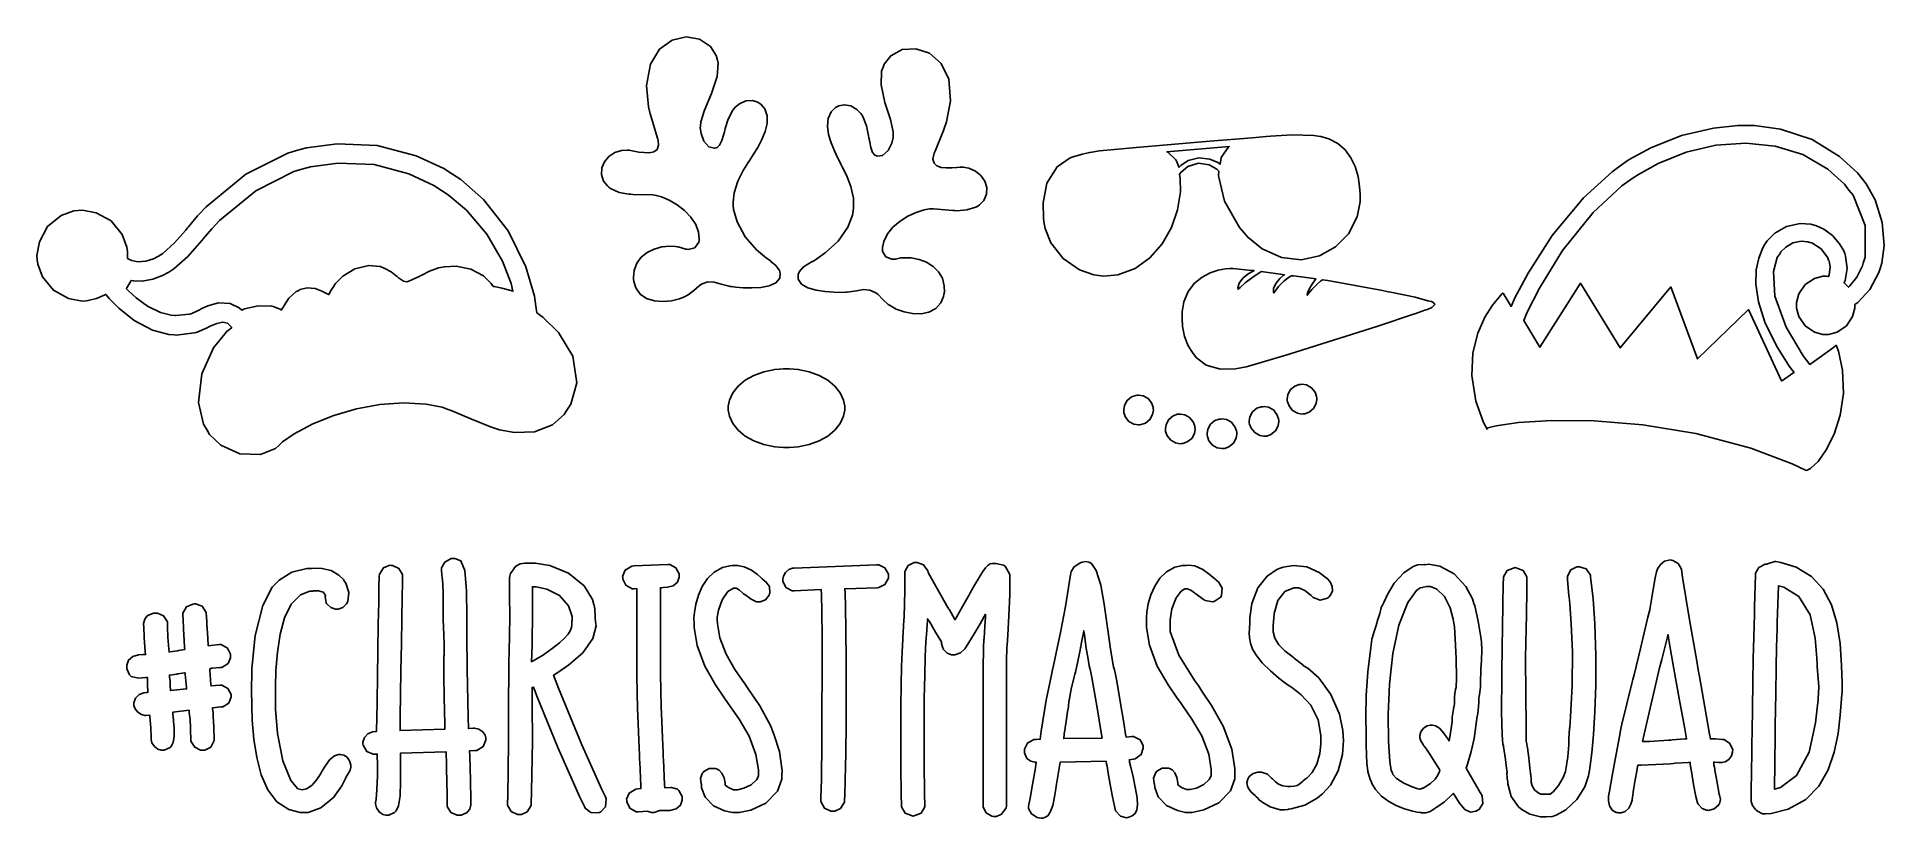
# Model space of a CAD drawing. Extents: x 0.26 to 6.99, y 1.47 to 4.32.
import ezdxf

# ---------------------------------------------------------------- set-up
doc = ezdxf.new("R2010")
doc.units = 0
doc.layers.get('0').update_dxf_attribs({"linetype": 'CONTINUOUS'})

msp = doc.modelspace()

# ---------------------------------------------------------------- linework, layer by layer
at = {"color": 254}
for points in [[(2.96669, 3.46386), (2.96815, 3.45839), (2.9661, 3.44011), (2.95193, 3.4235), (2.9279, 3.41292), (2.89751, 3.40728), (2.86442, 3.40533), (2.83231, 3.40603), (2.80474, 3.40826), (2.79021, 3.41), (2.78543, 3.41075), (2.77707, 3.41228), (2.7525, 3.41906), (2.72694, 3.42626), (2.7035, 3.42703), (2.68306, 3.41976), (2.67708, 3.41596), (2.6729, 3.41314), (2.65283, 3.39594), (2.63172, 3.37983), (2.62706, 3.37744), (2.62082, 3.37397), (2.60075, 3.36594), (2.57101, 3.35835), (2.53976, 3.35542), (2.50911, 3.35792), (2.48107, 3.3666), (2.45774, 3.38217), (2.44114, 3.40533), (2.43392, 3.42887), (2.43332, 3.43679), (2.43267, 3.44456), (2.435, 3.46815), (2.44476, 3.4949), (2.4611, 3.51699), (2.48269, 3.53435), (2.50808, 3.54688), (2.53603, 3.55447), (2.565, 3.55701), (2.58664, 3.55583), (2.59375, 3.55453), (2.59636, 3.55431), (2.62418, 3.54644), (2.62706, 3.54617), (2.63254, 3.54568), (2.65608, 3.55181), (2.67079, 3.57194), (2.67188, 3.57844), (2.67279, 3.58567), (2.67051, 3.60796), (2.65994, 3.63644), (2.64204, 3.66314), (2.61871, 3.68733), (2.5919, 3.70822), (2.56347, 3.72499), (2.53532, 3.73687), (2.51594, 3.74224), (2.50939, 3.74306), (2.50206, 3.74387), (2.43093, 3.74571), (2.42393, 3.74621), (2.41661, 3.74647), (2.38108, 3.75261), (2.34918, 3.76758), (2.34375, 3.77225), (2.33811, 3.77692), (2.32433, 3.79465), (2.31603, 3.81858), (2.31733, 3.8425), (2.32682, 3.86481), (2.34304, 3.88396), (2.36453, 3.89839), (2.38992, 3.90642), (2.41092, 3.90761), (2.41769, 3.90657), (2.42176, 3.90593), (2.43397, 3.90365), (2.45285, 3.90033), (2.47254, 3.89806), (2.49126, 3.898), (2.50732, 3.90164), (2.51887, 3.91015), (2.52436, 3.92492), (2.52328, 3.94189), (2.52186, 3.94721), (2.51975, 3.95503), (2.4961, 4.0319), (2.49376, 4.03993), (2.48757, 4.06494), (2.48096, 4.14285), (2.4949, 4.22103), (2.52838, 4.27582), (2.57422, 4.30832), (2.62522, 4.31976), (2.67421, 4.31136), (2.71403, 4.28435), (2.7346, 4.25174), (2.73753, 4.2399), (2.7411, 4.22461), (2.73757, 4.17518), (2.71707, 4.11322), (2.69162, 4.05344), (2.67806, 4.00988), (2.67708, 3.99511), (2.6766, 3.9885), (2.67942, 3.96832), (2.68967, 3.93956), (2.70796, 3.91883), (2.72851, 3.91417), (2.73438, 3.91596), (2.7379, 3.9171), (2.74685, 3.92589), (2.75543, 3.94293), (2.76129, 3.96213), (2.76443, 3.97444), (2.76563, 3.97846), (2.76768, 3.98551), (2.7781, 4.02056), (2.79482, 4.053), (2.80003, 4.05871), (2.8041, 4.06358), (2.81913, 4.0759), (2.84229, 4.08658), (2.86719, 4.08832), (2.88639, 4.08214), (2.89165, 4.07844), (2.89751, 4.07443), (2.91183, 4.05751), (2.92068, 4.03233), (2.92042, 4.00429), (2.91314, 3.97483), (2.90104, 3.94542), (2.88624, 3.91737), (2.87093, 3.89219), (2.86074, 3.87646), (2.85732, 3.87121), (2.85107, 3.86187), (2.83317, 3.83317), (2.81299, 3.79362), (2.79986, 3.75168), (2.79611, 3.71778), (2.79688, 3.7066), (2.79796, 3.69129), (2.81049, 3.64606), (2.83979, 3.59153), (2.88124, 3.544), (2.91803, 3.51329), (2.93126, 3.5045), (2.93408, 3.50168), (2.95128, 3.48654), (2.96539, 3.46832), (2.96669, 3.46386)], [(3.03543, 3.45975), (3.03331, 3.45458), (3.03331, 3.43658), (3.04563, 3.41883), (3.06858, 3.40588), (3.09842, 3.39708), (3.13135, 3.39182), (3.16374, 3.38926), (3.19168, 3.38889), (3.20654, 3.38943), (3.21149, 3.38992), (3.21994, 3.39063), (3.24522, 3.39469), (3.27149, 3.39903), (3.29476, 3.39757), (3.31418, 3.38883), (3.31976, 3.38471), (3.32368, 3.38189), (3.3419, 3.36339), (3.36117, 3.34489), (3.36561, 3.34201), (3.37153, 3.33806), (3.39079, 3.32818), (3.41971, 3.31776), (3.45042, 3.31168), (3.48113, 3.31104), (3.50976, 3.31674), (3.5345, 3.32975), (3.55339, 3.35107), (3.5631, 3.37375), (3.56456, 3.38163), (3.56586, 3.38932), (3.56581, 3.41303), (3.55886, 3.44054), (3.54486, 3.46408), (3.52522, 3.48346), (3.50119, 3.49843), (3.47401, 3.50879), (3.4451, 3.51432), (3.4229, 3.5154), (3.41564, 3.51492), (3.40701, 3.51492), (3.38764, 3.50971), (3.38124, 3.50971), (3.37408, 3.50971), (3.35271, 3.51807), (3.3406, 3.53842), (3.3406, 3.54514), (3.34039, 3.55246), (3.34494, 3.57443), (3.35829, 3.60183), (3.37875, 3.62668), (3.40429, 3.64839), (3.433, 3.6665), (3.46294, 3.68033), (3.49214, 3.6894), (3.5121, 3.69287), (3.51878, 3.69303), (3.52604, 3.69331), (3.59711, 3.68733), (3.60417, 3.68679), (3.61143, 3.68658), (3.64735, 3.68929), (3.68121, 3.69982), (3.6875, 3.70344), (3.69358, 3.70751), (3.70925, 3.72374), (3.71994, 3.74675), (3.72097, 3.77067), (3.71365, 3.79383), (3.69933, 3.81461), (3.67942, 3.83122), (3.65522, 3.84201), (3.63482, 3.84543), (3.62815, 3.84517), (3.62403, 3.84494), (3.61171, 3.84403), (3.59272, 3.84272), (3.57297, 3.84256), (3.55442, 3.84451), (3.53885, 3.84972), (3.52821, 3.85938), (3.52436, 3.87446), (3.52718, 3.89106), (3.52919, 3.89615), (3.53201, 3.90375), (3.56304, 3.97825), (3.56565, 3.98579), (3.57422, 4.00993), (3.58849, 4.08653), (3.58236, 4.16553), (3.55442, 4.22331), (3.51193, 4.26031), (3.46229, 4.27696), (3.41265, 4.27382), (3.37039, 4.25125), (3.34674, 4.22114), (3.34272, 4.20975), (3.33729, 4.19482), (3.33535, 4.14492), (3.34961, 4.08083), (3.36951, 4.01872), (3.37935, 3.97444), (3.37918, 3.95975), (3.37896, 3.95313), (3.37392, 3.93326), (3.36068, 3.90582), (3.34076, 3.88737), (3.32075, 3.88542), (3.31565, 3.88786), (3.31228, 3.88938), (3.30453, 3.89914), (3.29801, 3.91704), (3.29406, 3.93653), (3.29183, 3.94857), (3.29064, 3.95242), (3.28933, 3.95975), (3.2819, 3.99567), (3.26872, 4.02951), (3.2646, 4.03575), (3.26112, 4.04118), (3.24735, 4.05528), (3.22538, 4.06847), (3.20085, 4.07286), (3.18153, 4.06901), (3.17606, 4.06597), (3.16971, 4.06256), (3.15338, 4.04715), (3.14193, 4.02289), (3.13949, 3.9949), (3.14399, 3.96485), (3.15321, 3.93435), (3.16515, 3.905), (3.17763, 3.87858), (3.18582, 3.86214), (3.18853, 3.85661), (3.19379, 3.84668), (3.20888, 3.81646), (3.22538, 3.77512), (3.23465, 3.73182), (3.23519, 3.69706), (3.23335, 3.68576), (3.2309, 3.67074), (3.21386, 3.62706), (3.17876, 3.5759), (3.13206, 3.53256), (3.09212, 3.50504), (3.07813, 3.49724), (3.07394, 3.49517), (3.05285, 3.48199), (3.03694, 3.46419), (3.03543, 3.45975)], [(6.91146, 3.80138), (6.89344, 3.82438), (6.82844, 3.8846), (6.72825, 3.94581), (6.61333, 3.98378), (6.51818, 3.99707), (6.48643, 3.99724), (6.45708, 3.99724), (6.36908, 3.98785), (6.25261, 3.96039), (6.14074, 3.91596), (6.0619, 3.87261), (6.03749, 3.85558), (5.99908, 3.82878), (5.89458, 3.73307), (5.78043, 3.59592), (5.69325, 3.45921), (5.64546, 3.36876), (5.63124, 3.33783), (5.60211, 3.38574), (5.59793, 3.38303), (5.58724, 3.37201), (5.56304, 3.34244), (5.53526, 3.29801), (5.5096, 3.23981), (5.49186, 3.16889), (5.48779, 3.08621), (5.50315, 2.99289), (5.53114, 2.91444), (5.54372, 2.88992), (5.54693, 2.89572), (5.57667, 2.90201), (5.65821, 2.91417), (5.78011, 2.92193), (5.93408, 2.92096), (6.11176, 2.90679), (6.30485, 2.875), (6.5051, 2.82124), (6.65597, 2.76438), (6.70415, 2.741), (6.7079, 2.73981), (6.72293, 2.74724), (6.74968, 2.77285), (6.77968, 2.81543), (6.80832, 2.8725), (6.83089, 2.94157), (6.84272, 3.02018), (6.83919, 3.1059), (6.82389, 3.17453), (6.81565, 3.19618), (6.81483, 3.19488), (6.80604, 3.18778), (6.78444, 3.17188), (6.7545, 3.15067), (6.72846, 3.13249), (6.71978, 3.12642), (6.69558, 3.15815), (6.63396, 3.26161), (6.59283, 3.37528), (6.58778, 3.46522), (6.60129, 3.51574), (6.6104, 3.52951), (6.61481, 3.53618), (6.632, 3.5536), (6.65842, 3.56912), (6.68815, 3.57525), (6.71218, 3.5734), (6.71978, 3.57118), (6.7276, 3.56912), (6.76156, 3.54753), (6.78564, 3.51443), (6.78851, 3.50663), (6.78982, 3.50353), (6.79394, 3.48122), (6.79085, 3.45324), (6.78851, 3.44721), (6.78592, 3.44721), (6.78006, 3.44824), (6.7781, 3.44824), (6.76779, 3.44824), (6.73687, 3.43989), (6.70307, 3.41704), (6.68024, 3.38325), (6.67188, 3.35232), (6.67188, 3.34201), (6.67188, 3.33176), (6.68024, 3.30083), (6.70307, 3.26704), (6.73687, 3.24419), (6.76779, 3.23579), (6.7781, 3.23579), (6.78842, 3.23579), (6.81933, 3.24419), (6.85314, 3.26704), (6.87597, 3.30083), (6.88439, 3.33176), (6.88439, 3.34201), (6.88439, 3.34283), (6.88439, 3.34463), (6.88439, 3.34517), (6.89453, 3.35221), (6.93842, 3.39974), (6.97131, 3.46132), (6.97601, 3.47538), (6.98215, 3.49556), (6.9904, 3.55914), (6.98394, 3.64388), (6.95742, 3.72586), (6.92492, 3.78407), (6.91146, 3.80138)], [(2.08128, 3.31392), (2.0771, 3.33886), (2.07189, 3.37532), (2.04096, 3.48236), (1.97651, 3.61312), (1.88633, 3.72711), (1.80339, 3.80024), (1.77289, 3.82015), (1.74208, 3.84017), (1.64122, 3.88699), (1.49957, 3.92421), (1.35259, 3.93078), (1.24094, 3.91569), (1.20519, 3.90554), (1.17339, 3.89643), (1.01991, 3.81922), (0.875271, 3.7009), (0.847928, 3.67117), (0.84451, 3.66754), (0.811415, 3.62819), (0.808322, 3.62429), (0.800239, 3.61496), (0.760254, 3.56967), (0.717665, 3.5306), (0.708333, 3.52431), (0.702528, 3.52061), (0.683757, 3.51144), (0.655599, 3.50271), (0.626411, 3.5006), (0.605197, 3.50467), (0.598958, 3.50765), (0.588542, 3.51286), (0.588542, 3.51915), (0.588542, 3.53321), (0.588542, 3.53788), (0.587076, 3.55382), (0.569715, 3.60042), (0.529785, 3.64908), (0.474393, 3.67936), (0.425347, 3.6881), (0.409397, 3.68679), (0.3935, 3.68554), (0.346843, 3.66851), (0.298178, 3.62847), (0.26785, 3.57286), (0.259115, 3.52371), (0.260417, 3.50765), (0.261882, 3.49175), (0.279189, 3.44515), (0.319119, 3.39649), (0.374511, 3.36615), (0.423557, 3.35742), (0.439561, 3.35867), (0.446072, 3.35921), (0.4764, 3.36626), (0.504178, 3.37853), (0.509386, 3.38163), (0.511447, 3.3795), (0.522515, 3.36697), (0.557943, 3.33111), (0.613932, 3.28592), (0.68061, 3.25108), (0.739475, 3.23514), (0.759386, 3.23367), (0.766385, 3.23346), (0.833062, 3.24126), (0.839572, 3.24306), (0.843207, 3.24414), (0.879665, 3.26004), (0.883356, 3.26183), (0.89095, 3.26557), (0.914225, 3.27572), (0.936199, 3.28082), (0.953017, 3.27621), (0.965386, 3.26508), (0.96875, 3.26074), (0.949707, 3.24533), (0.902724, 3.18653), (0.859483, 3.09179), (0.848469, 2.98807), (0.866428, 2.90924), (0.879178, 2.88683), (0.888075, 2.87104), (0.929525, 2.83182), (0.998699, 2.80035), (1.07368, 2.79861), (1.12798, 2.82042), (1.14166, 2.83263), (1.15457, 2.84381), (1.19705, 2.87299), (1.26443, 2.90944), (1.34082, 2.94049), (1.42329, 2.96468), (1.50879, 2.98062), (1.5944, 2.98676), (1.67719, 2.98167), (1.73551, 2.97017), (1.75418, 2.96386), (1.76872, 2.95893), (1.83979, 2.92865), (1.91194, 2.89882), (1.92708, 2.8941), (1.94467, 2.88835), (1.99989, 2.87831), (2.0721, 2.88086), (2.13769, 2.90642), (2.18061, 2.94433), (2.19065, 2.95975), (2.20458, 2.98139), (2.22613, 3.05946), (2.21208, 3.15597), (2.16, 3.24289), (2.10286, 3.29899), (2.08128, 3.31392)], [(4.92811, 3.95865), (4.91249, 3.96078), (4.83333, 3.96311), (4.75418, 3.95817), (4.73856, 3.9566), (4.68718, 3.95231), (4.53315, 3.93956), (4.37799, 3.92681), (4.26481, 3.91732), (4.18554, 3.91015), (4.13183, 3.90429), (4.0956, 3.89876), (4.06863, 3.89258), (4.0491, 3.88678), (4.04269, 3.88471), (4.02501, 3.87912), (3.97706, 3.84608), (3.93956, 3.78694), (3.92551, 3.71556), (3.92714, 3.65853), (3.93024, 3.63992), (3.93321, 3.6219), (3.95426, 3.56976), (3.99843, 3.51193), (4.05821, 3.47076), (4.11106, 3.45242), (4.12918, 3.45036), (4.14621, 3.44846), (4.19857, 3.45324), (4.26074, 3.47581), (4.31467, 3.51432), (4.35921, 3.56521), (4.39339, 3.62483), (4.41613, 3.68946), (4.42626, 3.75543), (4.42557, 3.80354), (4.4229, 3.81912), (4.42865, 3.82758), (4.45367, 3.84771), (4.49192, 3.8596), (4.53131, 3.85411), (4.55881, 3.83811), (4.56565, 3.83057), (4.56538, 3.81364), (4.58681, 3.72174), (4.64111, 3.62565), (4.65728, 3.60661), (4.67171, 3.58996), (4.72424, 3.54764), (4.79514, 3.51563), (4.86604, 3.50792), (4.93294, 3.52175), (4.99186, 3.55431), (5.0389, 3.60281), (5.06999, 3.66461), (5.08128, 3.71881), (5.08128, 3.73682), (5.08128, 3.74631), (5.07937, 3.77468), (5.0734, 3.81179), (5.06299, 3.84706), (5.04764, 3.87939), (5.02692, 3.90782), (5.00038, 3.93121), (4.96756, 3.94851), (4.9381, 3.95725), (4.92811, 3.95865)], [(4.57497, 3.88053), (4.57497, 3.88053), (4.57497, 3.88053), (4.57497, 3.88053), (4.57417, 3.87819), (4.57058, 3.85792), (4.57086, 3.85558), (4.56267, 3.86187), (4.53347, 3.87472), (4.49306, 3.87912), (4.45404, 3.86893), (4.42763, 3.85167), (4.42085, 3.84407), (4.42003, 3.84592), (4.41325, 3.86469), (4.41249, 3.86703), (4.41146, 3.86806), (4.40907, 3.87147), (4.38043, 3.89931), (4.37706, 3.90136), (4.60417, 3.92014), (4.60075, 3.91704), (4.57656, 3.88444), (4.57497, 3.88053)], [(6.91461, 3.49511), (6.91174, 3.48579), (6.89176, 3.44476), (6.8661, 3.4126), (6.8604, 3.40767), (6.8591, 3.40924), (6.84608, 3.42301), (6.84478, 3.42432), (6.84814, 3.4324), (6.85558, 3.47592), (6.84999, 3.52143), (6.8469, 3.53054), (6.84343, 3.53982), (6.82856, 3.56586), (6.80285, 3.59581), (6.77126, 3.61893), (6.74468, 3.63118), (6.7354, 3.63368), (6.7231, 3.63704), (6.68414, 3.63938), (6.63542, 3.62912), (6.59212, 3.60428), (6.56435, 3.57661), (6.55729, 3.56597), (6.55404, 3.56099), (6.54563, 3.54508), (6.53358, 3.51357), (6.52485, 3.47136), (6.52317, 3.41835), (6.53233, 3.35449), (6.5561, 3.27979), (6.59819, 3.19401), (6.64513, 3.12044), (6.66249, 3.09722), (6.65831, 3.0944), (6.61974, 3.06836), (6.61664, 3.06597), (6.49582, 3.32639), (6.31044, 3.14615), (6.21354, 3.40869), (6.02919, 3.18679), (5.88439, 3.42219), (5.73643, 3.18892), (5.67708, 3.28678), (5.69011, 3.31679), (5.73438, 3.40462), (5.81836, 3.54167), (5.93061, 3.68044), (6.03444, 3.77686), (6.07292, 3.8035), (6.09511, 3.81907), (6.16678, 3.85867), (6.26947, 3.89968), (6.37728, 3.92497), (6.48643, 3.93306), (6.59326, 3.92231), (6.69401, 3.89128), (6.785, 3.83826), (6.84586, 3.7831), (6.86253, 3.76183), (6.87788, 3.74257), (6.9221, 3.63319), (6.9216, 3.51753), (6.91461, 3.49511)], [(0.849989, 3.32433), (0.847114, 3.32275), (0.820801, 3.31131), (0.818739, 3.31076), (0.81429, 3.30946), (0.766656, 3.30431), (0.761447, 3.30453), (0.74821, 3.30544), (0.708985, 3.3156), (0.662326, 3.33838), (0.620931, 3.36897), (0.593099, 3.39453), (0.584364, 3.40349), (0.586154, 3.40588), (0.600803, 3.43001), (0.602106, 3.43261), (0.611925, 3.43078), (0.642415, 3.43024), (0.681099, 3.43696), (0.716417, 3.45008), (0.739583, 3.46229), (0.746853, 3.46701), (0.758301, 3.47483), (0.808811, 3.52018), (0.853082, 3.56967), (0.861436, 3.57954), (0.864529, 3.58344), (0.896104, 3.6199), (0.898981, 3.62326), (0.924479, 3.65039), (1.05675, 3.75874), (1.19531, 3.82954), (1.22396, 3.83783), (1.25591, 3.84685), (1.35579, 3.86025), (1.48757, 3.85439), (1.6149, 3.82101), (1.70568, 3.77881), (1.73335, 3.76074), (1.75749, 3.74485), (1.82411, 3.68826), (1.89871, 3.60157), (1.95568, 3.50256), (1.98682, 3.42111), (1.99376, 3.39307), (1.98643, 3.39567), (1.9535, 3.40468), (1.92626, 3.41), (1.92188, 3.41075), (1.91471, 3.4215), (1.88601, 3.44894), (1.84006, 3.47368), (1.78706, 3.48415), (1.74397, 3.48247), (1.73019, 3.47949), (1.72287, 3.47797), (1.69011, 3.46636), (1.66146, 3.45221), (1.65625, 3.44933), (1.65235, 3.447), (1.61404, 3.42953), (1.6104, 3.4285), (1.60753, 3.42774), (1.59463, 3.42996), (1.5771, 3.44206), (1.57189, 3.44618), (1.56847, 3.44906), (1.54958, 3.46354), (1.52707, 3.4764), (1.52186, 3.47846), (1.50956, 3.48318), (1.46858, 3.48693), (1.41781, 3.47499), (1.37343, 3.4476), (1.34646, 3.42025), (1.33957, 3.40972), (1.33849, 3.40821), (1.32916, 3.39279), (1.32813, 3.39094), (1.32785, 3.39019), (1.32341, 3.38135), (1.32292, 3.38053), (1.32237, 3.38081), (1.31717, 3.38346), (1.31668, 3.38368), (1.31196, 3.38629), (1.29774, 3.39372), (1.273, 3.40272), (1.24387, 3.40511), (1.2188, 3.39908), (1.21148, 3.39513), (1.20416, 3.39176), (1.1773, 3.36783), (1.15988, 3.34076), (1.15728, 3.33578), (1.15674, 3.33475), (1.1505, 3.32514), (1.15001, 3.32433), (1.14974, 3.3246), (1.14708, 3.32617), (1.14686, 3.32639), (1.14502, 3.32721), (1.12603, 3.33529), (1.12397, 3.33578), (1.11458, 3.33817), (1.06538, 3.33985), (1.01508, 3.3285), (1.00521, 3.32433), (0.996474, 3.33242), (0.962782, 3.34853), (0.920518, 3.35047), (0.881836, 3.33942), (0.857801, 3.32835), (0.849989, 3.32433)], [(4.94374, 3.43474), (4.93815, 3.43115), (4.92279, 3.41803), (4.90522, 3.39958), (4.89307, 3.38465), (4.88857, 3.37847), (4.88857, 3.37847), (4.88807, 3.38118), (4.89046, 3.38997), (4.89789, 3.40543), (4.90847, 3.42231), (4.91683, 3.43408), (4.91982, 3.43782), (4.91222, 3.43892), (4.83854, 3.44883), (4.83128, 3.44933), (4.82406, 3.44575), (4.80442, 3.43093), (4.78407, 3.40989), (4.77115, 3.39296), (4.76665, 3.38683), (4.76665, 3.38683), (4.76503, 3.39063), (4.76579, 3.40429), (4.77458, 3.42253), (4.78907, 3.43956), (4.80094, 3.45031), (4.80524, 3.45344), (4.79764, 3.45454), (4.7284, 3.46419), (4.7219, 3.46496), (4.71343, 3.46067), (4.68961, 3.44493), (4.66233, 3.42329), (4.64344, 3.40636), (4.63644, 3.40033), (4.63644, 3.40033), (4.6359, 3.40576), (4.64031, 3.42264), (4.65386, 3.44125), (4.67333, 3.45632), (4.68924, 3.46544), (4.69476, 3.46804), (4.68668, 3.46912), (4.61714, 3.47592), (4.61143, 3.4764), (4.60607, 3.47629), (4.59006, 3.47467), (4.56364, 3.46935), (4.5345, 3.45953), (4.50504, 3.44413), (4.47771, 3.4221), (4.45486, 3.39231), (4.43892, 3.35385), (4.43251, 3.31765), (4.43229, 3.30556), (4.43207, 3.29536), (4.43381, 3.26465), (4.44086, 3.22825), (4.45454, 3.19456), (4.47, 3.16949), (4.47601, 3.16178), (4.48481, 3.15056), (4.52061, 3.12414), (4.5721, 3.10872), (4.62631, 3.10969), (4.66618, 3.11746), (4.67914, 3.12121), (4.69086, 3.12463), (4.8099, 3.16054), (4.82189, 3.1639), (4.84868, 3.17225), (5.11871, 3.25683), (5.14583, 3.26594), (5.15647, 3.26938), (5.26508, 3.3061), (5.27604, 3.30974), (5.27994, 3.31131), (5.32107, 3.32488), (5.32497, 3.32639), (5.32656, 3.32693), (5.34244, 3.33371), (5.35292, 3.34517), (5.35211, 3.34722), (5.35129, 3.34933), (5.34071, 3.35574), (5.32861, 3.35846), (5.3271, 3.35867), (5.32422, 3.35975), (5.29346, 3.36833), (5.29064, 3.36908), (5.28174, 3.37147), (5.19243, 3.38943), (5.18332, 3.39094), (5.16249, 3.39594), (4.963, 3.43164), (4.94374, 3.43474)], [(3.20313, 2.96701), (3.20313, 2.95979), (3.19879, 2.9381), (3.18642, 2.91108), (3.16678, 2.88667), (3.14085, 2.8654), (3.10938, 2.84782), (3.07329, 2.83458), (3.03342, 2.82617), (3.00131, 2.82324), (2.99061, 2.82324), (2.97987, 2.82324), (2.94775, 2.82617), (2.90788, 2.83458), (2.87181, 2.84782), (2.84033, 2.8654), (2.8144, 2.88667), (2.79476, 2.91108), (2.78239, 2.9381), (2.7781, 2.95979), (2.7781, 2.96701), (2.7781, 2.97428), (2.78239, 2.99599), (2.79476, 3.023), (2.8144, 3.04742), (2.84033, 3.06868), (2.87181, 3.08626), (2.90788, 3.0995), (2.94775, 3.10792), (2.97987, 3.11079), (2.99061, 3.11079), (3.00131, 3.11079), (3.03342, 3.10792), (3.07329, 3.0995), (3.10938, 3.08626), (3.14085, 3.06868), (3.16678, 3.04742), (3.18642, 3.023), (3.19879, 2.99599), (3.20313, 2.97428), (3.20313, 2.96701)], [(4.87397, 2.94618), (4.87924, 2.94656), (4.89481, 2.9521), (4.91092, 2.96522), (4.92079, 2.9834), (4.92344, 2.99935), (4.9229, 3.0045), (4.92253, 3.00982), (4.91699, 3.02539), (4.90392, 3.0415), (4.88569, 3.05143), (4.86974, 3.05404), (4.86458, 3.0535), (4.85926, 3.05317), (4.84369, 3.04764), (4.82758, 3.0345), (4.81771, 3.01628), (4.81506, 3.00032), (4.81565, 2.99511), (4.81619, 2.99007), (4.82194, 2.97521), (4.83501, 2.95893), (4.85297, 2.94857), (4.86882, 2.94564), (4.87397, 2.94618)], [(4.21978, 2.95557), (4.2194, 2.96089), (4.22228, 2.977), (4.23215, 2.9949), (4.24804, 3.00771), (4.26346, 3.01335), (4.26878, 3.01389), (4.27399, 3.01443), (4.29015, 3.01183), (4.30806, 3.00196), (4.32086, 2.98579), (4.32656, 2.97026), (4.3271, 2.96496), (4.32758, 2.95975), (4.32497, 2.94358), (4.31506, 2.92563), (4.29893, 2.91282), (4.28336, 2.90713), (4.2781, 2.90657), (4.27289, 2.90588), (4.25667, 2.90826), (4.23876, 2.91824), (4.22597, 2.93463), (4.22032, 2.95025), (4.21978, 2.95557)], [(4.7354, 2.8649), (4.74067, 2.86529), (4.75624, 2.87082), (4.77235, 2.88396), (4.78228, 2.90218), (4.78494, 2.91812), (4.7844, 2.92329), (4.78386, 2.9286), (4.77806, 2.94413), (4.76497, 2.96029), (4.74696, 2.97017), (4.73112, 2.97276), (4.72601, 2.97222), (4.72071, 2.9719), (4.70518, 2.96636), (4.68901, 2.95324), (4.67914, 2.93506), (4.67649, 2.91911), (4.67708, 2.9139), (4.67779, 2.90875), (4.68397, 2.89367), (4.69726, 2.87771), (4.715, 2.86762), (4.73036, 2.86458), (4.7354, 2.8649)], [(4.43024, 2.83783), (4.43549, 2.83822), (4.45101, 2.84375), (4.46718, 2.85688), (4.47706, 2.87506), (4.47971, 2.891), (4.47917, 2.89615), (4.47863, 2.90147), (4.47282, 2.91704), (4.45975, 2.93317), (4.44179, 2.94308), (4.42594, 2.94569), (4.42085, 2.94515), (4.41553, 2.94461), (4.39996, 2.93886), (4.38385, 2.92578), (4.37392, 2.90782), (4.37131, 2.89199), (4.37185, 2.88683), (4.3724, 2.88167), (4.37804, 2.8666), (4.39085, 2.85064), (4.40881, 2.84056), (4.42492, 2.83751), (4.43024, 2.83783)], [(4.58231, 2.82015), (4.58757, 2.82053), (4.60314, 2.82607), (4.61925, 2.83914), (4.62912, 2.85736), (4.63178, 2.87332), (4.63124, 2.87847), (4.63069, 2.88379), (4.62489, 2.89936), (4.61182, 2.91547), (4.59386, 2.92535), (4.57801, 2.92796), (4.57292, 2.9274), (4.5676, 2.92708), (4.55203, 2.92156), (4.53592, 2.90842), (4.52604, 2.89025), (4.52339, 2.87429), (4.52399, 2.86908), (4.52431, 2.86382), (4.52968, 2.84825), (4.54254, 2.83214), (4.56071, 2.82226), (4.57699, 2.81961), (4.58231, 2.82015)], [(1.36252, 1.70454), (1.35775, 1.70454), (1.34343, 1.69997), (1.32704, 1.68685), (1.31152, 1.6659), (1.29883, 1.64497), (1.29481, 1.63786), (1.29134, 1.63178), (1.27968, 1.61426), (1.26172, 1.59321), (1.24175, 1.57943), (1.22559, 1.57622), (1.22081, 1.57742), (1.21034, 1.58024), (1.18479, 1.61046), (1.15533, 1.68212), (1.13542, 1.78196), (1.12815, 1.87001), (1.12815, 1.89931), (1.12815, 1.91211), (1.12836, 1.95047), (1.13026, 2.0115), (1.13531, 2.07731), (1.14518, 2.14279), (1.16146, 2.20296), (1.18571, 2.25265), (1.21951, 2.28683), (1.2532, 2.30003), (1.26459, 2.30035), (1.2672, 2.30089), (1.28478, 2.30126), (1.30181, 2.29699), (1.30414, 2.29514), (1.30518, 2.29438), (1.31017, 2.28396), (1.31044, 2.28267), (1.30962, 2.2806), (1.31326, 2.25792), (1.31456, 2.25553), (1.31662, 2.25244), (1.33046, 2.24089), (1.34738, 2.23497), (1.35102, 2.23469), (1.35672, 2.23469), (1.37381, 2.24072), (1.38775, 2.25401), (1.3896, 2.25765), (1.39242, 2.26313), (1.3954, 2.29557), (1.38433, 2.32954), (1.38021, 2.33578), (1.37581, 2.34229), (1.35867, 2.35894), (1.33084, 2.37483), (1.29769, 2.38297), (1.26959, 2.38379), (1.26042, 2.38265), (1.25521, 2.38265), (1.24295, 2.38243), (1.18799, 2.36925), (1.14138, 2.33996), (1.13336, 2.3316), (1.1167, 2.3144), (1.08209, 2.24778), (1.05387, 2.13906), (1.04248, 2.01801), (1.04102, 1.9274), (1.04167, 1.89725), (1.04194, 1.88053), (1.044, 1.83029), (1.04959, 1.76129), (1.05995, 1.69368), (1.07644, 1.63081), (1.10048, 1.57607), (1.13352, 1.53276), (1.17698, 1.50435), (1.21848, 1.49408), (1.23231, 1.49408), (1.24772, 1.49408), (1.29405, 1.5101), (1.33957, 1.54764), (1.37028, 1.59125), (1.38384, 1.61729), (1.38748, 1.62532), (1.38824, 1.62662), (1.39426, 1.6371), (1.39481, 1.63786), (1.39583, 1.63943), (1.4005, 1.64789), (1.4031, 1.65831), (1.4031, 1.66178), (1.4031, 1.66624), (1.39958, 1.67942), (1.39242, 1.69125), (1.39063, 1.69303), (1.38906, 1.69515), (1.37809, 1.70231), (1.36513, 1.70481), (1.36252, 1.70454)], [(1.84896, 1.80035), (1.83128, 1.79932), (1.83018, 1.84099), (1.8271, 2.01731), (1.82607, 2.13743), (1.82607, 2.1774), (1.8259, 2.20856), (1.82465, 2.30181), (1.81885, 2.37528), (1.80387, 2.41021), (1.78222, 2.41911), (1.77501, 2.41911), (1.76899, 2.41889), (1.74517, 2.40608), (1.73335, 2.3846), (1.73335, 2.37744), (1.73335, 2.37304), (1.73438, 2.36307), (1.73438, 2.35969), (1.73486, 2.35715), (1.73606, 2.34928), (1.73774, 2.32861), (1.73904, 2.29015), (1.73958, 2.24235), (1.73958, 2.2264), (1.73958, 2.20796), (1.7411, 2.15847), (1.74164, 2.15246), (1.7424, 2.14285), (1.74371, 2.10465), (1.74294, 2.07329), (1.74274, 2.067), (1.74246, 2.06364), (1.74164, 2.03028), (1.74164, 2.0191), (1.74164, 1.99246), (1.74294, 1.91249), (1.74528, 1.81674), (1.74582, 1.79719), (1.58231, 1.79199), (1.58242, 1.80518), (1.58296, 1.84467), (1.58421, 1.92122), (1.58572, 2.01226), (1.58735, 2.10829), (1.58897, 2.19993), (1.59033, 2.27761), (1.59131, 2.33197), (1.59169, 2.3481), (1.59169, 2.35346), (1.59169, 2.36083), (1.57824, 2.38282), (1.55496, 2.39387), (1.55003, 2.3941), (1.54503, 2.39438), (1.52186, 2.38564), (1.507, 2.36182), (1.50624, 2.35449), (1.50597, 2.34674), (1.50553, 2.32335), (1.50444, 2.26133), (1.5031, 2.17822), (1.50151, 2.08382), (1.5, 1.9879), (1.49858, 1.90028), (1.4975, 1.83068), (1.49701, 1.79937), (1.49685, 1.7889), (1.493, 1.78868), (1.48156, 1.78689), (1.46522, 1.7806), (1.45221, 1.76725), (1.44689, 1.74989), (1.44689, 1.74408), (1.44737, 1.73839), (1.46104, 1.71625), (1.484, 1.70557), (1.49164, 1.70557), (1.49897, 1.7066), (1.49918, 1.69808), (1.49989, 1.67236), (1.50011, 1.62706), (1.49821, 1.57726), (1.49479, 1.54135), (1.49274, 1.52951), (1.49274, 1.52468), (1.49642, 1.51004), (1.50613, 1.49567), (1.51953, 1.48676), (1.53065, 1.48367), (1.5344, 1.48367), (1.54167, 1.48367), (1.56168, 1.49333), (1.56353, 1.49511), (1.56793, 1.49957), (1.57611, 1.51801), (1.58251, 1.55442), (1.58458, 1.60547), (1.58453, 1.65554), (1.58436, 1.67219), (1.58436, 1.68158), (1.58436, 1.70275), (1.58436, 1.70975), (1.75, 1.71496), (1.75103, 1.66808), (1.75125, 1.65479), (1.75418, 1.55615), (1.75418, 1.52328), (1.75418, 1.5159), (1.76779, 1.49371), (1.79036, 1.48367), (1.7979, 1.48367), (1.80518, 1.48367), (1.82497, 1.49257), (1.8271, 1.49408), (1.82861, 1.49539), (1.83615, 1.50597), (1.8406, 1.52126), (1.8406, 1.52636), (1.84033, 1.53862), (1.83876, 1.61089), (1.83615, 1.69829), (1.83539, 1.71804), (1.85519, 1.71907), (1.86193, 1.71963), (1.88553, 1.73383), (1.89501, 1.75689), (1.89481, 1.76183), (1.89481, 1.76525), (1.89199, 1.77533), (1.88357, 1.78776), (1.86931, 1.79682), (1.854, 1.80035), (1.84896, 1.80035)], [(2.33128, 1.55035), (2.33388, 1.54308), (2.33122, 1.51406), (2.31401, 1.49593), (2.30935, 1.49408), (2.30442, 1.49229), (2.27783, 1.49322), (2.25651, 1.50922), (2.25418, 1.51492), (2.23801, 1.54878), (2.15793, 1.73068), (2.08251, 1.91521), (2.06874, 1.95036), (2.06819, 1.95014), (2.06467, 1.94933), (2.06353, 1.94933), (2.06353, 1.93864), (2.06353, 1.91461), (2.06353, 1.90657), (2.06375, 1.88758), (2.06467, 1.7539), (2.06196, 1.56961), (2.06044, 1.52533), (2.0599, 1.51882), (2.04568, 1.49582), (2.02468, 1.48579), (2.01768, 1.48579), (2.01714, 1.48579), (2.016, 1.48579), (2.01563, 1.48579), (2.01042, 1.48606), (1.98699, 1.4974), (1.97396, 1.52072), (1.97396, 1.52849), (1.97472, 1.55171), (1.97711, 1.74838), (1.97711, 1.81392), (1.97711, 1.87147), (1.97862, 2.02772), (1.97917, 2.04411), (1.98047, 2.07775), (1.98253, 2.20481), (1.9815, 2.28711), (1.98122, 2.29829), (1.98107, 2.3061), (1.98068, 2.32954), (1.98161, 2.35047), (1.98546, 2.36464), (1.99132, 2.3731), (1.99376, 2.37532), (1.99539, 2.37967), (2.00461, 2.39106), (2.01992, 2.39908), (2.03694, 2.40207), (2.04904, 2.40246), (2.05311, 2.40246), (2.05729, 2.40246), (2.07497, 2.40246), (2.12815, 2.3935), (2.19672, 2.366), (2.25342, 2.31896), (2.28369, 2.26938), (2.28851, 2.25142), (2.28928, 2.24983), (2.29189, 2.23475), (2.29346, 2.20921), (2.29372, 2.20242), (2.29372, 2.19906), (2.29482, 2.19146), (2.29482, 2.18892), (2.29656, 2.1741), (2.2851, 2.12761), (2.24858, 2.07563), (2.19737, 2.0319), (2.15728, 2.00412), (2.14378, 1.99511), (2.14165, 1.99408), (2.1601, 1.94618), (2.24425, 1.74061), (2.31799, 1.57721), (2.33128, 1.55035)], [(2.6104, 1.54514), (2.61051, 1.53896), (2.60444, 1.52012), (2.588, 1.50672), (2.56526, 1.50136), (2.54676, 1.50032), (2.54064, 1.50032), (2.53722, 1.50032), (2.52957, 1.50032), (2.52707, 1.50032), (2.52522, 1.49929), (2.50863, 1.49408), (2.50315, 1.49408), (2.49869, 1.49408), (2.48671, 1.4975), (2.4854, 1.49826), (2.44997, 1.49621), (2.44239, 1.49621), (2.41976, 1.50911), (2.40858, 1.53185), (2.40831, 1.53678), (2.40804, 1.5415), (2.41732, 1.56446), (2.44162, 1.57904), (2.44894, 1.57954), (2.46039, 1.58057), (2.45985, 1.59076), (2.45568, 1.67822), (2.45518, 1.68576), (2.45437, 1.70372), (2.45204, 1.75749), (2.4496, 1.81771), (2.44775, 1.87304), (2.44646, 1.93018), (2.44558, 1.99576), (2.44504, 2.07644), (2.44482, 2.17893), (2.44476, 2.27707), (2.44476, 2.30974), (2.43544, 2.30871), (2.42785, 2.30871), (2.40522, 2.32161), (2.39399, 2.34435), (2.39378, 2.34928), (2.3935, 2.354), (2.40272, 2.37696), (2.42703, 2.39154), (2.43435, 2.39204), (2.55832, 2.39725), (2.56549, 2.39725), (2.58697, 2.38569), (2.59972, 2.36313), (2.59999, 2.35764), (2.59999, 2.35146), (2.59353, 2.33279), (2.57747, 2.31967), (2.55647, 2.31429), (2.54069, 2.31304), (2.53543, 2.31282), (2.53435, 2.31282), (2.53201, 2.31282), (2.53125, 2.31282), (2.53125, 2.28033), (2.53131, 2.18272), (2.53153, 2.08094), (2.53207, 2.00092), (2.53293, 1.93593), (2.53424, 1.87939), (2.53608, 1.82465), (2.53851, 1.76514), (2.54085, 1.71186), (2.54167, 1.69412), (2.54189, 1.68604), (2.54633, 1.59435), (2.54688, 1.58365), (2.56976, 1.58475), (2.57183, 1.58501), (2.59397, 1.57796), (2.59581, 1.57639), (2.59787, 1.57379), (2.6104, 1.55231), (2.6104, 1.54514)], [(2.93956, 1.79096), (2.93306, 1.80767), (2.89344, 1.88172), (2.84868, 1.94803), (2.83957, 1.96078), (2.83014, 1.97428), (2.80236, 2.01503), (2.77029, 2.07042), (2.74756, 2.13015), (2.73872, 2.18044), (2.73856, 2.19721), (2.73856, 2.20574), (2.74322, 2.23122), (2.75651, 2.2685), (2.77718, 2.29844), (2.79736, 2.31076), (2.80414, 2.31076), (2.80751, 2.31076), (2.81771, 2.30442), (2.83176, 2.29335), (2.83436, 2.29096), (2.83876, 2.28733), (2.86143, 2.2704), (2.88178, 2.26074), (2.88857, 2.26074), (2.89497, 2.26074), (2.91428, 2.26872), (2.92785, 2.28554), (2.92914, 2.28993), (2.93044, 2.29438), (2.92811, 2.31651), (2.91536, 2.33447), (2.91146, 2.33681), (2.91092, 2.33735), (2.90207, 2.34517), (2.90104, 2.34619), (2.89697, 2.35004), (2.88456, 2.36117), (2.86313, 2.37679), (2.83637, 2.38911), (2.81218, 2.3941), (2.80414, 2.3941), (2.80231, 2.3941), (2.79764, 2.39333), (2.79688, 2.39307), (2.79606, 2.39307), (2.79428, 2.39307), (2.79372, 2.39307), (2.7845, 2.39279), (2.75717, 2.38629), (2.72689, 2.36979), (2.70253, 2.34592), (2.68354, 2.31689), (2.66954, 2.28515), (2.6601, 2.25288), (2.65479, 2.2225), (2.6531, 2.20281), (2.6531, 2.19618), (2.65419, 2.18892), (2.65419, 2.16732), (2.66488, 2.10243), (2.69282, 2.02669), (2.73193, 1.95833), (2.76481, 1.91004), (2.77604, 1.8941), (2.78678, 1.87912), (2.81819, 1.83361), (2.85417, 1.77171), (2.87918, 1.70514), (2.88857, 1.64919), (2.88857, 1.63053), (2.88857, 1.62603), (2.88118, 1.61247), (2.86199, 1.59489), (2.8349, 1.58165), (2.81179, 1.57639), (2.80414, 1.57639), (2.79796, 1.57639), (2.77951, 1.5841), (2.76714, 1.59332), (2.76665, 1.59407), (2.76665, 1.60053), (2.76335, 1.61979), (2.75532, 1.63693), (2.74511, 1.64729), (2.73796, 1.65153), (2.7354, 1.65246), (2.73122, 1.65403), (2.70899, 1.65349), (2.68929, 1.64258), (2.68647, 1.63889), (2.68386, 1.63579), (2.67719, 1.61783), (2.67942, 1.59879), (2.68126, 1.59517), (2.68143, 1.58376), (2.69401, 1.54975), (2.72472, 1.51796), (2.76443, 1.49924), (2.79422, 1.49306), (2.80414, 1.49306), (2.81825, 1.49306), (2.86057, 1.50196), (2.91558, 1.5281), (2.95736, 1.57086), (2.97396, 1.61486), (2.97396, 1.6295), (2.97444, 1.64512), (2.96457, 1.7161), (2.94422, 1.77924), (2.93956, 1.79096)], [(3.31976, 2.39615), (3.01768, 2.38368), (3.01297, 2.38336), (2.99903, 2.37879), (2.98643, 2.3686), (2.97933, 2.35531), (2.97711, 2.34457), (2.97711, 2.34099), (2.97732, 2.33604), (2.98813, 2.31381), (3.01107, 2.30138), (3.01878, 2.30138), (3.11664, 2.30658), (3.11762, 2.28662), (3.11903, 2.22651), (3.12028, 2.13135), (3.12071, 2.05143), (3.12082, 2.02567), (3.12082, 2.01704), (3.11979, 1.84722), (3.11963, 1.81483), (3.11914, 1.71767), (3.1186, 1.64643), (3.11783, 1.60846), (3.11697, 1.58594), (3.11664, 1.57844), (3.11664, 1.57844), (3.11561, 1.55035), (3.11561, 1.54096), (3.11561, 1.53321), (3.12864, 1.50987), (3.15207, 1.49854), (3.15728, 1.49826), (3.15776, 1.49826), (3.15896, 1.49826), (3.1594, 1.49826), (3.16635, 1.49826), (3.18733, 1.50831), (3.20156, 1.53136), (3.2021, 1.53787), (3.2029, 1.55658), (3.20449, 1.61263), (3.20632, 1.70904), (3.20751, 1.81933), (3.20806, 1.93582), (3.2079, 2.05072), (3.20703, 2.15636), (3.20546, 2.24496), (3.204, 2.29281), (3.20313, 2.30871), (3.32189, 2.31282), (3.32682, 2.3131), (3.34961, 2.32443), (3.36253, 2.34782), (3.36253, 2.35558), (3.36253, 2.35661), (3.36199, 2.36236), (3.34853, 2.38499), (3.32693, 2.39615), (3.31976, 2.39615)], [(3.7844, 2.39307), (3.78179, 2.39492), (3.75364, 2.40088), (3.75103, 2.40033), (3.74864, 2.40061), (3.74143, 2.40088), (3.73313, 2.39931), (3.7251, 2.39453), (3.71636, 2.38553), (3.706, 2.37115), (3.69303, 2.35026), (3.67638, 2.32183), (3.66049, 2.294), (3.65522, 2.28472), (3.65181, 2.27875), (3.63254, 2.24479), (3.61014, 2.20508), (3.60519, 2.19618), (3.60335, 2.1996), (3.5841, 2.23161), (3.58231, 2.23469), (3.57525, 2.24621), (3.51247, 2.35688), (3.50726, 2.36806), (3.50624, 2.37457), (3.49024, 2.39649), (3.46642, 2.40479), (3.46149, 2.40451), (3.45649, 2.40429), (3.43425, 2.39324), (3.42188, 2.37125), (3.42188, 2.36388), (3.42204, 2.34864), (3.42193, 2.30279), (3.42079, 2.25233), (3.41894, 2.2079), (3.41721, 2.17567), (3.41667, 2.16493), (3.41601, 2.15494), (3.41428, 2.12494), (3.412, 2.07943), (3.40994, 2.02544), (3.40831, 1.95985), (3.40728, 1.87972), (3.40696, 1.7819), (3.40761, 1.66342), (3.40886, 1.55675), (3.4094, 1.52115), (3.4094, 1.51357), (3.42269, 1.49072), (3.4521, 1.48058), (3.48144, 1.49072), (3.49479, 1.51357), (3.49479, 1.52115), (3.49414, 1.55968), (3.49283, 1.67529), (3.49229, 1.80365), (3.49289, 1.90896), (3.49442, 1.99414), (3.49653, 2.0619), (3.49903, 2.11507), (3.50168, 2.15647), (3.50353, 2.18083), (3.50418, 2.18892), (3.50418, 2.19151), (3.50493, 2.19857), (3.50521, 2.19933), (3.50624, 2.19721), (3.51118, 2.18918), (3.53424, 2.15104), (3.55263, 2.11963), (3.55524, 2.1149), (3.55524, 2.10894), (3.56039, 2.0931), (3.56147, 2.09099), (3.56326, 2.08735), (3.57656, 2.07406), (3.59256, 2.06803), (3.59793, 2.06803), (3.60449, 2.06803), (3.62418, 2.07519), (3.64057, 2.09017), (3.64268, 2.09407), (3.64529, 2.09722), (3.65522, 2.11274), (3.67443, 2.14453), (3.69596, 2.18158), (3.71072, 2.20736), (3.7156, 2.21599), (3.71528, 2.2054), (3.71403, 2.17356), (3.71262, 2.14751), (3.71137, 2.13282), (3.71061, 2.12642), (3.71039, 2.12429), (3.71007, 2.12235), (3.70936, 2.11632), (3.70861, 2.10314), (3.70801, 2.07781), (3.70768, 2.03315), (3.70747, 1.96218), (3.70731, 1.85769), (3.70731, 1.71272), (3.70731, 1.56831), (3.70731, 1.52012), (3.70731, 1.51335), (3.71783, 1.49283), (3.73931, 1.48004), (3.74479, 1.47949), (3.7461, 1.47949), (3.74903, 1.47949), (3.75, 1.47949), (3.75608, 1.47949), (3.77447, 1.48774), (3.79058, 1.51004), (3.79269, 1.51704), (3.79269, 1.5191), (3.79269, 1.52522), (3.79258, 1.54351), (3.79237, 1.60488), (3.79215, 1.69146), (3.79204, 1.79167), (3.79199, 1.89361), (3.79221, 1.98568), (3.79275, 2.05604), (3.79308, 2.08388), (3.79372, 2.09304), (3.79449, 2.10325), (3.7971, 2.13986), (3.80126, 2.20964), (3.80425, 2.28776), (3.80479, 2.34174), (3.80414, 2.35969), (3.8036, 2.36313), (3.78722, 2.391), (3.7844, 2.39307)], [(4.29064, 1.73264), (4.29085, 1.72771), (4.28256, 1.70437), (4.26069, 1.68892), (4.25418, 1.68782), (4.24061, 1.68576), (4.24061, 1.68343), (4.24061, 1.67817), (4.24061, 1.67637), (4.24393, 1.66303), (4.25364, 1.62289), (4.26307, 1.58014), (4.26867, 1.54682), (4.27029, 1.5216), (4.26779, 1.50319), (4.26112, 1.49024), (4.25, 1.48144), (4.23839, 1.47651), (4.23438, 1.47537), (4.23019, 1.47433), (4.20751, 1.48031), (4.19006, 1.49983), (4.18853, 1.50553), (4.18604, 1.51665), (4.17925, 1.55003), (4.17051, 1.59565), (4.16303, 1.63743), (4.15869, 1.662), (4.15728, 1.67014), (4.15701, 1.67122), (4.15543, 1.67979), (4.15522, 1.68056), (3.98856, 1.6774), (3.98699, 1.6696), (3.97499, 1.59674), (3.97396, 1.58996), (3.9725, 1.58018), (3.96783, 1.55089), (3.96089, 1.51861), (3.95167, 1.49414), (3.94254, 1.48128), (3.93853, 1.47846), (3.93722, 1.47771), (3.92492, 1.47325), (3.92085, 1.47325), (3.91824, 1.47325), (3.91146, 1.47407), (3.91043, 1.47428), (3.90468, 1.47537), (3.88303, 1.48822), (3.87294, 1.50749), (3.87294, 1.51389), (3.87294, 1.51594), (3.87294, 1.51594), (3.87424, 1.52229), (3.87875, 1.54622), (3.88743, 1.59511), (3.89768, 1.65608), (3.90104, 1.67637), (3.89589, 1.67637), (3.88058, 1.68072), (3.87007, 1.68761), (3.86876, 1.68892), (3.86692, 1.69075), (3.85835, 1.71044), (3.85835, 1.71701), (3.85835, 1.72433), (3.86897, 1.74621), (3.89225, 1.75971), (3.90001, 1.75971), (3.91564, 1.76074), (3.919, 1.79021), (3.93642, 1.90338), (3.95594, 1.99517), (3.96039, 2.01389), (3.96376, 2.02914), (3.9739, 2.07482), (3.98942, 2.14947), (4.00711, 2.24463), (4.0224, 2.33643), (4.02707, 2.36703), (4.02756, 2.37121), (4.03842, 2.38932), (4.05908, 2.40272), (4.06456, 2.40451), (4.06765, 2.40608), (4.0816, 2.40804), (4.09293, 2.40533), (4.09478, 2.40451), (4.10249, 2.40044), (4.11876, 2.37528), (4.13601, 2.3221), (4.14882, 2.25233), (4.1569, 2.19308), (4.1594, 2.17329), (4.16118, 2.15896), (4.17079, 2.08817), (4.18257, 2.02458), (4.18544, 2.01389), (4.18722, 2.00819), (4.19428, 1.97168), (4.20714, 1.89806), (4.21983, 1.82086), (4.22657, 1.77849), (4.22814, 1.76807), (4.24897, 1.77012), (4.25549, 1.7704), (4.27914, 1.75885), (4.29036, 1.73736), (4.29064, 1.73264)], [(4.38857, 2.18158), (4.38857, 2.19526), (4.39486, 2.23622), (4.41026, 2.27604), (4.42942, 2.30046), (4.44249, 2.30871), (4.44689, 2.30871), (4.45111, 2.30871), (4.46392, 2.30425), (4.47706, 2.2946), (4.48019, 2.29199), (4.48226, 2.29021), (4.5109, 2.26915), (4.5146, 2.26704), (4.51665, 2.26546), (4.54372, 2.26107), (4.54688, 2.26183), (4.54969, 2.26238), (4.57161, 2.27642), (4.57292, 2.27849), (4.57601, 2.28369), (4.57872, 2.31082), (4.56538, 2.33371), (4.56044, 2.33681), (4.55963, 2.33735), (4.55106, 2.34517), (4.55003, 2.34619), (4.54542, 2.35038), (4.53136, 2.36247), (4.50738, 2.3795), (4.47894, 2.39193), (4.45464, 2.39518), (4.44689, 2.3941), (4.44271, 2.3941), (4.43349, 2.39382), (4.40614, 2.38732), (4.37587, 2.37082), (4.35151, 2.34694), (4.33251, 2.31793), (4.31853, 2.28618), (4.30908, 2.2539), (4.30376, 2.22353), (4.30208, 2.20383), (4.30208, 2.19721), (4.30311, 2.18994), (4.30311, 2.16818), (4.31381, 2.10286), (4.3419, 2.02681), (4.38129, 1.95839), (4.41465, 1.91004), (4.42606, 1.8941), (4.43679, 1.87935), (4.46821, 1.83421), (4.50412, 1.77262), (4.52914, 1.70622), (4.53851, 1.65028), (4.53851, 1.63162), (4.53851, 1.62711), (4.53119, 1.6135), (4.51193, 1.59592), (4.48486, 1.58268), (4.46181, 1.57742), (4.45415, 1.57742), (4.44797, 1.57742), (4.42953, 1.58512), (4.41715, 1.5944), (4.41667, 1.59517), (4.41667, 1.60172), (4.41351, 1.62131), (4.40582, 1.6384), (4.396, 1.64849), (4.38894, 1.65261), (4.38644, 1.65349), (4.38226, 1.65506), (4.36003, 1.65451), (4.34033, 1.64361), (4.33751, 1.63992), (4.3349, 1.63683), (4.32824, 1.61887), (4.33046, 1.59988), (4.33231, 1.59619), (4.33247, 1.58479), (4.34506, 1.55078), (4.37576, 1.51899), (4.41547, 1.50028), (4.44526, 1.49408), (4.45518, 1.49408), (4.46929, 1.49408), (4.51161, 1.50299), (4.56662, 1.52914), (4.6084, 1.57189), (4.625, 1.61589), (4.625, 1.63053), (4.625, 1.65397), (4.61296, 1.72424), (4.58187, 1.80806), (4.53928, 1.88385), (4.50456, 1.93619), (4.49274, 1.95344), (4.47917, 1.97276), (4.42031, 2.06717), (4.38857, 2.153), (4.38857, 2.18158)], [(4.875, 2.02849), (4.87185, 2.03108), (4.84218, 2.05453), (4.83957, 2.05658), (4.83171, 2.06267), (4.80849, 2.08137), (4.78489, 2.10454), (4.76986, 2.12929), (4.7646, 2.15136), (4.7646, 2.15869), (4.7646, 2.17389), (4.76796, 2.21929), (4.78071, 2.26665), (4.80675, 2.29861), (4.83892, 2.3119), (4.84999, 2.31282), (4.85747, 2.31282), (4.87993, 2.30192), (4.90261, 2.28472), (4.90522, 2.28157), (4.90935, 2.27692), (4.93576, 2.26779), (4.96169, 2.27436), (4.9656, 2.27746), (4.96821, 2.27946), (4.97461, 2.28733), (4.97993, 2.30078), (4.97939, 2.31717), (4.97364, 2.33165), (4.97081, 2.33578), (4.96251, 2.34521), (4.93197, 2.36865), (4.88644, 2.38829), (4.83783, 2.39367), (4.80094, 2.38803), (4.78961, 2.38368), (4.77701, 2.37885), (4.74283, 2.35525), (4.70817, 2.31168), (4.68658, 2.25467), (4.67914, 2.20301), (4.67914, 2.18576), (4.67914, 2.18083), (4.67833, 2.16754), (4.67811, 2.16596), (4.67779, 2.16157), (4.67719, 2.14828), (4.67774, 2.12989), (4.68126, 2.11035), (4.68918, 2.08903), (4.70301, 2.06543), (4.72424, 2.03901), (4.75435, 2.00917), (4.7844, 1.98351), (4.79482, 1.97538), (4.79715, 1.97358), (4.82238, 1.95529), (4.82497, 1.95344), (4.83535, 1.94601), (4.86583, 1.92258), (4.90192, 1.88422), (4.92768, 1.831), (4.9375, 1.77442), (4.9375, 1.75553), (4.93733, 1.74376), (4.93365, 1.70828), (4.92344, 1.67003), (4.90614, 1.63943), (4.88813, 1.62017), (4.88124, 1.6149), (4.87397, 1.60867), (4.87093, 1.60601), (4.86171, 1.59814), (4.85194, 1.59201), (4.84039, 1.58908), (4.82726, 1.588), (4.82292, 1.58783), (4.81706, 1.58783), (4.79964, 1.59033), (4.78321, 1.59685), (4.77115, 1.6059), (4.76378, 1.61344), (4.76144, 1.616), (4.75857, 1.61914), (4.74306, 1.63319), (4.72168, 1.64094), (4.71457, 1.64094), (4.70882, 1.64094), (4.69162, 1.63579), (4.67708, 1.62435), (4.67503, 1.62121), (4.67318, 1.61833), (4.66872, 1.60325), (4.67057, 1.58919), (4.67188, 1.58681), (4.67318, 1.58317), (4.68451, 1.56782), (4.69846, 1.55561), (4.70107, 1.5535), (4.7021, 1.55137), (4.70361, 1.54986), (4.71039, 1.544), (4.71039, 1.54199), (4.71149, 1.53993), (4.71354, 1.5389), (4.71403, 1.53868), (4.72185, 1.53347), (4.72293, 1.53267), (4.72657, 1.53006), (4.75336, 1.51417), (4.78911, 1.50347), (4.80106, 1.50347), (4.80572, 1.50347), (4.81819, 1.50504), (4.81976, 1.50553), (4.83018, 1.50635), (4.8795, 1.52001), (4.92421, 1.54568), (4.93229, 1.5524), (4.94358, 1.56104), (4.9726, 1.59353), (5.00103, 1.64518), (5.01693, 1.7054), (5.02072, 1.75564), (5.01981, 1.77225), (5.01844, 1.79221), (5.00532, 1.8514), (4.97472, 1.92339), (4.93039, 1.98394), (4.89014, 2.01964), (4.875, 2.02849)], [(5.52289, 1.55871), (5.52599, 1.55322), (5.52826, 1.52653), (5.51432, 1.50456), (5.50939, 1.50142), (5.50342, 1.49854), (5.48292, 1.49507), (5.46208, 1.50429), (5.44299, 1.52718), (5.42697, 1.55311), (5.42188, 1.56179), (5.42085, 1.56392), (5.41585, 1.55794), (5.38813, 1.53228), (5.36089, 1.51335), (5.35622, 1.51074), (5.35363, 1.50765), (5.33692, 1.49675), (5.32015, 1.49203), (5.31456, 1.49203), (5.31168, 1.49203), (5.30388, 1.49283), (5.30311, 1.49306), (5.29964, 1.49333), (5.28939, 1.49501), (5.26861, 1.49957), (5.24294, 1.50717), (5.21468, 1.51833), (5.18608, 1.53347), (5.1594, 1.55311), (5.13688, 1.57769), (5.12369, 1.59978), (5.12082, 1.60764), (5.11794, 1.61339), (5.10949, 1.64279), (5.10568, 1.67329), (5.10519, 1.67953), (5.10519, 1.68343), (5.10417, 1.69222), (5.10417, 1.69515), (5.10389, 1.7009), (5.10314, 1.74192), (5.10314, 1.75553), (5.1026, 1.77778), (5.10151, 1.84457), (5.10297, 1.92042), (5.10969, 2.00608), (5.12007, 2.09483), (5.12397, 2.12429), (5.12397, 2.12468), (5.12424, 2.12582), (5.12614, 2.13254), (5.1314, 2.14996), (5.13911, 2.17529), (5.14165, 2.18371), (5.14344, 2.18972), (5.15235, 2.21897), (5.15804, 2.23942), (5.15831, 2.241), (5.1594, 2.24306), (5.16249, 2.24929), (5.16689, 2.25917), (5.18083, 2.28851), (5.20546, 2.32926), (5.23981, 2.36649), (5.27474, 2.38997), (5.28749, 2.39513), (5.28982, 2.39621), (5.31407, 2.39697), (5.31668, 2.39615), (5.32992, 2.39806), (5.37158, 2.39122), (5.42339, 2.36339), (5.46664, 2.31679), (5.49094, 2.2716), (5.49582, 2.25553), (5.49864, 2.24696), (5.51118, 2.19021), (5.52056, 2.13238), (5.52186, 2.12326), (5.52289, 2.11626), (5.52474, 2.08361), (5.52339, 2.0504), (5.52289, 2.04308), (5.52263, 2.03788), (5.52094, 2.00689), (5.51981, 1.97157), (5.51981, 1.95975), (5.51981, 1.95014), (5.51611, 1.92378), (5.51563, 1.92117), (5.51535, 1.91938), (5.51357, 1.9075), (5.51357, 1.90349), (5.51357, 1.89725), (5.51292, 1.87847), (5.50965, 1.85428), (5.50836, 1.84722), (5.50808, 1.84571), (5.50543, 1.82747), (5.50521, 1.82536), (5.5045, 1.81862), (5.50211, 1.79839), (5.49621, 1.76264), (5.4854, 1.7155), (5.4725, 1.66965), (5.46772, 1.65451), (5.47211, 1.64621), (5.51818, 1.56625), (5.52289, 1.55871)], [(5.92085, 2.35243), (5.92031, 2.35894), (5.90506, 2.38086), (5.88097, 2.38917), (5.87603, 2.38889), (5.87104, 2.38867), (5.84879, 2.37782), (5.83649, 2.35487), (5.83649, 2.34722), (5.83697, 2.34125), (5.84218, 2.28396), (5.84272, 2.27849), (5.84478, 2.25424), (5.85064, 2.18143), (5.85547, 2.0785), (5.85439, 1.95682), (5.84804, 1.84174), (5.84478, 1.8035), (5.84424, 1.7991), (5.84169, 1.76178), (5.84169, 1.74929), (5.84115, 1.73996), (5.83826, 1.6959), (5.83225, 1.65713), (5.83018, 1.65033), (5.82932, 1.6429), (5.8209, 1.62125), (5.8035, 1.59179), (5.78435, 1.56896), (5.77344, 1.55974), (5.76981, 1.55974), (5.74376, 1.55974), (5.74013, 1.55994), (5.7296, 1.56461), (5.7169, 1.5759), (5.70768, 1.5911), (5.70415, 1.60351), (5.70415, 1.60764), (5.70415, 1.61393), (5.70258, 1.63135), (5.7021, 1.63265), (5.70182, 1.63683), (5.69976, 1.65593), (5.69542, 1.69228), (5.69049, 1.72906), (5.6875, 1.74881), (5.68647, 1.75347), (5.68582, 1.7985), (5.6844, 1.9336), (5.68408, 2.04818), (5.68494, 2.11957), (5.68604, 2.15756), (5.68647, 2.17014), (5.68664, 2.17768), (5.68718, 2.20031), (5.68788, 2.23617), (5.68832, 2.28282), (5.68853, 2.32958), (5.68853, 2.34517), (5.68853, 2.35281), (5.67518, 2.37565), (5.64583, 2.38579), (5.61643, 2.37565), (5.60314, 2.35281), (5.60314, 2.34517), (5.60286, 2.32926), (5.60021, 2.16938), (5.59999, 2.15349), (5.59928, 2.11171), (5.5975, 1.98617), (5.59685, 1.86003), (5.59853, 1.77647), (5.60101, 1.74257), (5.60314, 1.73682), (5.60363, 1.73421), (5.60596, 1.71789), (5.61025, 1.68604), (5.61436, 1.65539), (5.61638, 1.641), (5.61664, 1.63992), (5.6161, 1.63629), (5.61654, 1.61951), (5.61849, 1.60846), (5.61876, 1.60764), (5.61897, 1.59804), (5.632, 1.55219), (5.65858, 1.51367), (5.66564, 1.50765), (5.67003, 1.50401), (5.69982, 1.48708), (5.73899, 1.47743), (5.75206, 1.47743), (5.7596, 1.47743), (5.77968, 1.47928), (5.78228, 1.47949), (5.79497, 1.48356), (5.83062, 1.50375), (5.87082, 1.54101), (5.90007, 1.58762), (5.91368, 1.62657), (5.91564, 1.63992), (5.9171, 1.646), (5.91982, 1.66456), (5.92546, 1.71138), (5.93137, 1.77772), (5.93658, 1.86068), (5.93983, 1.95742), (5.94006, 2.06521), (5.93619, 2.18115), (5.93001, 2.27219), (5.92708, 2.3024), (5.92085, 2.35243)], [(6.43853, 1.71701), (6.43853, 1.71278), (6.43479, 1.69997), (6.42497, 1.68685), (6.41124, 1.67839), (6.39968, 1.67535), (6.39583, 1.67535), (6.39583, 1.67535), (6.38824, 1.676), (6.37343, 1.67719), (6.36979, 1.6774), (6.36979, 1.6774), (6.36979, 1.67329), (6.36979, 1.67329), (6.36996, 1.67176), (6.3705, 1.66704), (6.37196, 1.65821), (6.37517, 1.64079), (6.37972, 1.61669), (6.38124, 1.60867), (6.3896, 1.55974), (6.39111, 1.55664), (6.3941, 1.54058), (6.39035, 1.52512), (6.38857, 1.52225), (6.38644, 1.51888), (6.37082, 1.50635), (6.35101, 1.50114), (6.3469, 1.50142), (6.34321, 1.50168), (6.32704, 1.50819), (6.31506, 1.52094), (6.31353, 1.52431), (6.31093, 1.52903), (6.30496, 1.55176), (6.29606, 1.59608), (6.28831, 1.64253), (6.28435, 1.66883), (6.28331, 1.67637), (6.2781, 1.67617), (6.22786, 1.67275), (6.22293, 1.67219), (6.21272, 1.67144), (6.10465, 1.66624), (6.09272, 1.66596), (6.0919, 1.66103), (6.08897, 1.6441), (6.08344, 1.61208), (6.07731, 1.57574), (6.07314, 1.54969), (6.07189, 1.54096), (6.07189, 1.5389), (6.07101, 1.53521), (6.06776, 1.52414), (6.06039, 1.50885), (6.04753, 1.4969), (6.03217, 1.49203), (6.02707, 1.49203), (6.02522, 1.49203), (6.02111, 1.49283), (6.01981, 1.49306), (6.0146, 1.49403), (6.00006, 1.5025), (5.99018, 1.51833), (5.98676, 1.53614), (5.98643, 1.54758), (5.98643, 1.55137), (5.98643, 1.5535), (5.98981, 1.57183), (5.99983, 1.62679), (6.01426, 1.70611), (6.02599, 1.77061), (6.03097, 1.79801), (6.03125, 1.79932), (6.03489, 1.81521), (6.05268, 1.88971), (6.07107, 1.96311), (6.07497, 1.97846), (6.07937, 1.99567), (6.10297, 2.0911), (6.13015, 2.20583), (6.13644, 2.23264), (6.13775, 2.241), (6.14399, 2.27729), (6.14919, 2.30686), (6.15001, 2.31179), (6.15153, 2.32107), (6.15636, 2.34885), (6.16103, 2.3711), (6.16596, 2.38379), (6.1709, 2.39025), (6.1729, 2.39204), (6.17497, 2.39594), (6.19075, 2.4095), (6.21115, 2.41368), (6.2156, 2.41288), (6.22026, 2.41211), (6.23969, 2.40115), (6.25125, 2.38292), (6.25206, 2.37847), (6.25569, 2.35167), (6.27968, 2.20307), (6.30778, 2.04465), (6.31353, 2.01286), (6.31765, 1.98942), (6.33772, 1.87761), (6.35471, 1.77875), (6.35732, 1.76183), (6.35992, 1.76183), (6.36578, 1.76183), (6.36774, 1.76183), (6.37631, 1.76183), (6.39947, 1.75999), (6.40207, 1.75971), (6.40728, 1.75922), (6.4285, 1.74544), (6.43875, 1.72222), (6.43853, 1.71701)], [(6.83751, 1.94303), (6.83751, 1.93446), (6.83567, 1.91157), (6.83539, 1.90869), (6.83431, 1.89356), (6.83068, 1.84799), (6.82269, 1.78174), (6.80875, 1.71392), (6.78629, 1.64844), (6.75261, 1.58925), (6.70514, 1.54031), (6.64128, 1.50553), (6.57921, 1.49029), (6.55832, 1.48887), (6.55751, 1.48887), (6.55578, 1.48887), (6.55524, 1.48887), (6.54764, 1.48887), (6.52735, 1.49935), (6.52501, 1.50142), (6.52214, 1.50401), (6.51129, 1.51926), (6.50624, 1.53326), (6.50624, 1.53787), (6.50672, 1.57146), (6.50874, 1.71235), (6.51014, 1.822), (6.51042, 1.83996), (6.51085, 1.87201), (6.51232, 1.96815), (6.51378, 2.05296), (6.51568, 2.13232), (6.51796, 2.21619), (6.51878, 2.24408), (6.52186, 2.35867), (6.52186, 2.36561), (6.53369, 2.38629), (6.55751, 2.39806), (6.56353, 2.39828), (6.56586, 2.40013), (6.59293, 2.40793), (6.59581, 2.40767), (6.61453, 2.40483), (6.66954, 2.38775), (6.72657, 2.35394), (6.76904, 2.30783), (6.7991, 2.25076), (6.81879, 2.18425), (6.83035, 2.10986), (6.83589, 2.02897), (6.8374, 1.96451), (6.83751, 1.94303)], [(2.20936, 2.19413), (2.20936, 2.20725), (2.19683, 2.24658), (2.1639, 2.28396), (2.11751, 2.30692), (2.07785, 2.31543), (2.06456, 2.31597), (2.06456, 2.28646), (2.06451, 2.19775), (2.06429, 2.13265), (2.06364, 2.09804), (2.06282, 2.0779), (2.0625, 2.07118), (2.0625, 2.06418), (2.06147, 2.04839), (2.06147, 2.04308), (2.06538, 2.04519), (2.08399, 2.05572), (2.0989, 2.06467), (2.10101, 2.06597), (2.10992, 2.07215), (2.13639, 2.09119), (2.16303, 2.11187), (2.18213, 2.12896), (2.19488, 2.14333), (2.20264, 2.15582), (2.20665, 2.16737), (2.20811, 2.17876), (2.20833, 2.18793), (2.20833, 2.19097), (2.20936, 2.19413)], [(5.42503, 1.90767), (5.42503, 1.91282), (5.42626, 1.92811), (5.4286, 1.94069), (5.42914, 1.94303), (5.43072, 1.94954), (5.43181, 1.98432), (5.4311, 2.0536), (5.42785, 2.12782), (5.42469, 2.17068), (5.4229, 2.18371), (5.42074, 2.19781), (5.40929, 2.23926), (5.38813, 2.28119), (5.36094, 2.30778), (5.33708, 2.317), (5.32915, 2.317), (5.32417, 2.317), (5.31065, 2.31446), (5.30935, 2.31392), (5.30854, 2.31364), (5.30078, 2.31207), (5.30003, 2.31179), (5.28614, 2.30257), (5.25504, 2.25885), (5.22239, 2.17563), (5.20042, 2.07286), (5.18772, 1.96115), (5.18272, 1.85118), (5.18397, 1.75358), (5.18983, 1.67893), (5.19444, 1.64703), (5.19894, 1.63786), (5.20079, 1.63222), (5.21397, 1.61763), (5.24035, 1.59999), (5.271, 1.58649), (5.29183, 1.57986), (5.29893, 1.57844), (5.29997, 1.579), (5.30778, 1.5816), (5.31044, 1.5816), (5.31739, 1.5855), (5.3374, 1.5989), (5.354, 1.61442), (5.36415, 1.62999), (5.37001, 1.6429), (5.37185, 1.64725), (5.37185, 1.64828), (5.36686, 1.65657), (5.35146, 1.68115), (5.33529, 1.70583), (5.32275, 1.7239), (5.31581, 1.73361), (5.31353, 1.73682), (5.31065, 1.74072), (5.30192, 1.75429), (5.29893, 1.76617), (5.29893, 1.77012), (5.29893, 1.77453), (5.30263, 1.78765), (5.31233, 1.80072), (5.32574, 1.80897), (5.33686, 1.81179), (5.3406, 1.81179), (5.34451, 1.81179), (5.35622, 1.80963), (5.36979, 1.80117), (5.38488, 1.78369), (5.40022, 1.76188), (5.40522, 1.7545), (5.40653, 1.76053), (5.41639, 1.82406), (5.41667, 1.83057), (5.41667, 1.84125), (5.42133, 1.8699), (5.42188, 1.87326), (5.4221, 1.87565), (5.42503, 1.88949), (5.42503, 1.8941), (5.42503, 1.89518), (5.42503, 1.89751), (5.42503, 1.89828), (5.42503, 1.90067), (5.42503, 1.90593), (5.42503, 1.90767)], [(6.74685, 2.03157), (6.7455, 2.05578), (6.73964, 2.12825), (6.72136, 2.21403), (6.68033, 2.28049), (6.62511, 2.31461), (6.60519, 2.31913), (6.60101, 2.18679), (6.60037, 2.16411), (6.59858, 2.09597), (6.597, 2.02251), (6.5956, 1.92757), (6.59418, 1.81108), (6.59375, 1.77225), (6.59169, 1.57844), (6.61339, 1.58421), (6.67165, 1.62782), (6.71756, 1.71311), (6.74061, 1.81993), (6.74968, 1.90522), (6.75206, 1.93371), (6.75315, 1.94618), (6.75233, 1.95296), (6.74713, 2.02431), (6.74685, 2.03157)], [(0.966689, 1.91911), (0.966906, 1.91444), (0.958171, 1.89253), (0.936469, 1.87901), (0.930231, 1.87847), (0.898981, 1.87532), (0.899414, 1.87088), (0.900771, 1.85732), (0.90191, 1.84267), (0.902886, 1.82514), (0.903863, 1.80501), (0.904189, 1.79829), (0.905219, 1.76389), (0.905219, 1.75586), (0.892307, 1.73161), (0.871474, 1.72119), (0.864583, 1.72119), (0.86404, 1.72119), (0.862901, 1.72119), (0.862522, 1.72119), (0.855469, 1.72119), (0.834472, 1.73112), (0.820258, 1.75347), (0.819769, 1.75971), (0.818739, 1.79308), (0.818468, 1.80246), (0.816894, 1.83192), (0.81429, 1.85818), (0.813531, 1.866), (0.754178, 1.85867), (0.754394, 1.85661), (0.755968, 1.83686), (0.756239, 1.83475), (0.756944, 1.82601), (0.758843, 1.79975), (0.759332, 1.77121), (0.755914, 1.74892), (0.749946, 1.73594), (0.746853, 1.73264), (0.745008, 1.73058), (0.722928, 1.72119), (0.715603, 1.72119), (0.711697, 1.72119), (0.700032, 1.72467), (0.687067, 1.73383), (0.678276, 1.74713), (0.675022, 1.75896), (0.675022, 1.76286), (0.675022, 1.77175), (0.674208, 1.79844), (0.672364, 1.82015), (0.671875, 1.82536), (0.671604, 1.82693), (0.670031, 1.84592), (0.669814, 1.84825), (0.65625, 1.84722), (0.652344, 1.84722), (0.640733, 1.85021), (0.626953, 1.85856), (0.616808, 1.87142), (0.612685, 1.88374), (0.612522, 1.88786), (0.612522, 1.89339), (0.618001, 1.90994), (0.631347, 1.92301), (0.648058, 1.92947), (0.659614, 1.93138), (0.663519, 1.93158), (0.663249, 1.93549), (0.662489, 1.95682), (0.662489, 1.96386), (0.662489, 1.96935), (0.661675, 1.98372), (0.661458, 1.98579), (0.656467, 1.98503), (0.628635, 1.98318), (0.602865, 1.98969), (0.598958, 1.99306), (0.596843, 1.9949), (0.586481, 2.01699), (0.586481, 2.02431), (0.586481, 2.03043), (0.592611, 2.04878), (0.608344, 2.06196), (0.629503, 2.06754), (0.646431, 2.06896), (0.652072, 2.06913), (0.652832, 2.06913), (0.654622, 2.06913), (0.655219, 2.06913), (0.653917, 2.08035), (0.650011, 2.13032), (0.648167, 2.1709), (0.647894, 2.1774), (0.647894, 2.18257), (0.652289, 2.19792), (0.659885, 2.20844), (0.661458, 2.20975), (0.663249, 2.21132), (0.683757, 2.22017), (0.690647, 2.22017), (0.698025, 2.22017), (0.720324, 2.21012), (0.734375, 2.18799), (0.734375, 2.18056), (0.734375, 2.16868), (0.735894, 2.13303), (0.739529, 2.08838), (0.740614, 2.07844), (0.743218, 2.07872), (0.771864, 2.08317), (0.775011, 2.08365), (0.776801, 2.08393), (0.79579, 2.08735), (0.797906, 2.08783), (0.797364, 2.09543), (0.795899, 2.12011), (0.793457, 2.16168), (0.79145, 2.1976), (0.790636, 2.21283), (0.790636, 2.21283), (0.790636, 2.22026), (0.803657, 2.24257), (0.827094, 2.25325), (0.832303, 2.25347), (0.83724, 2.25375), (0.860786, 2.24528), (0.875489, 2.22276), (0.876031, 2.21599), (0.876519, 2.21078), (0.879937, 2.15793), (0.880208, 2.15246), (0.880425, 2.14828), (0.883083, 2.10558), (0.883356, 2.1014), (0.922906, 2.10558), (0.93061, 2.10558), (0.953885, 2.09256), (0.964572, 2.07107), (0.964572, 2.06392), (0.964572, 2.05707), (0.955458, 2.03646), (0.932781, 2.02251), (0.926053, 2.02225), (0.897894, 2.0191), (0.895779, 2.0191), (0.890354, 2.01731), (0.889594, 2.01704), (0.889594, 2.01704), (0.888564, 2.01704), (0.888564, 2.01704), (0.889051, 2.01156), (0.893229, 1.95947), (0.893772, 1.95454), (0.926053, 1.95763), (0.932292, 1.9579), (0.955296, 1.94581), (0.966417, 1.92383), (0.966689, 1.91911)], [(4.09793, 2.00971), (4.09694, 2.01438), (4.09403, 2.02826), (4.08942, 2.05257), (4.08311, 2.0919), (4.07611, 2.13965), (4.07394, 2.15554), (4.07249, 2.14811), (4.06819, 2.12576), (4.06467, 2.10688), (4.06293, 2.09694), (4.0625, 2.09407), (4.0625, 2.09407), (4.06093, 2.08496), (4.04346, 2.00483), (4.04167, 1.99724), (4.03928, 1.98813), (4.02865, 1.94293), (4.02007, 1.89513), (4.01878, 1.88471), (4.01878, 1.88368), (4.01878, 1.88249), (4.0179, 1.8789), (4.01497, 1.8616), (4.0095, 1.82514), (4.00304, 1.77843), (4.00103, 1.76286), (4.14063, 1.76492), (4.13629, 1.79258), (4.12294, 1.87543), (4.11106, 1.94476), (4.10325, 1.9854), (4.09928, 2.00369), (4.09793, 2.00971)], [(6.21354, 1.75765), (6.21821, 1.75792), (6.26585, 1.76156), (6.27083, 1.76183), (6.26417, 1.79867), (6.24425, 1.90913), (6.22483, 2.01758), (6.21149, 2.09321), (6.20514, 2.12983), (6.20313, 2.14204), (6.20128, 2.13396), (6.18018, 2.05089), (6.17811, 2.04199), (6.17264, 2.02067), (6.11561, 1.77903), (6.1104, 1.75244), (6.13618, 1.75244), (6.20443, 1.75717), (6.21354, 1.75765)], [(0.744792, 1.95975), (0.744792, 1.95426), (0.745551, 1.94097), (0.745822, 1.93782), (0.804144, 1.94413), (0.803603, 1.94906), (0.799425, 1.99778), (0.798936, 2.00244), (0.796604, 2.00222), (0.773167, 1.99854), (0.770833, 1.99826), (0.768446, 1.99778), (0.743978, 1.99436), (0.741644, 1.99408), (0.742404, 1.98839), (0.744358, 1.97071), (0.744792, 1.96251), (0.744792, 1.95975)]]:
    msp.add_lwpolyline(points, close=True, dxfattribs=at)

doc.saveas('drawing.dxf')
